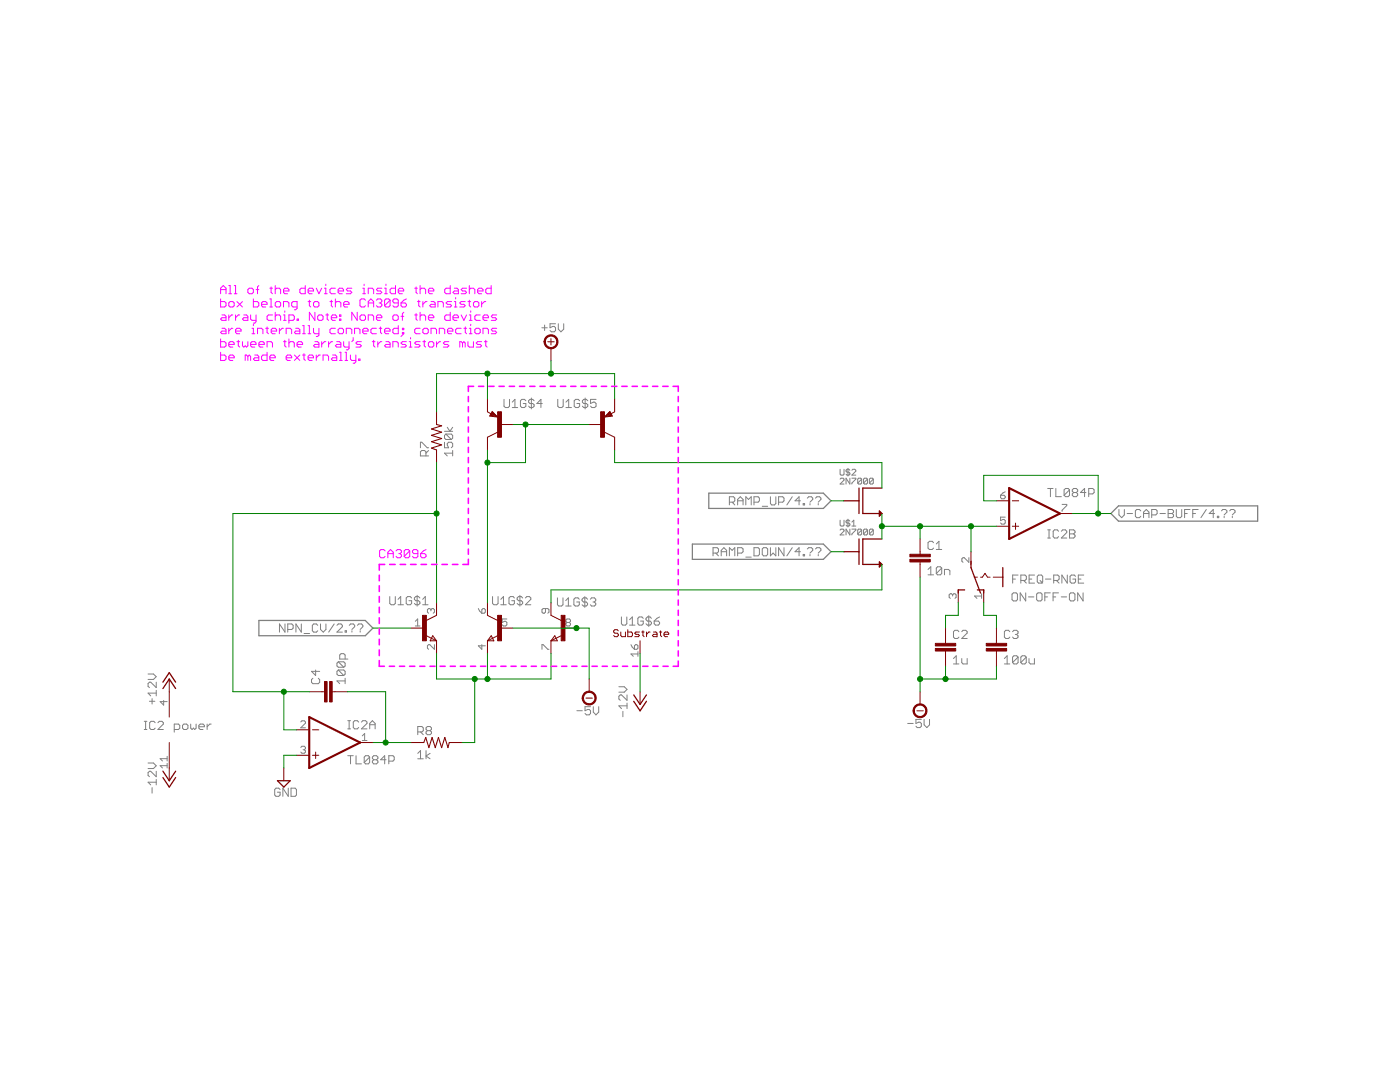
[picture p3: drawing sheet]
<svg xmlns="http://www.w3.org/2000/svg" width="279mm" height="216mm" viewBox="0 0 279 216" stroke-linecap="round" stroke-linejoin="round" font-family="sans-serif">
<g fill="none" stroke="#808080" stroke-width=".2">
<path d="M100.6 79.7v1.3l.3 .3h.5l.3-.3v-1.3M104.9 80l-.2-.3h-.6l-.2 .3v1l.2 .3h.6l.2-.3v-.5h-.5M106 79.4v2.2M106.6 80l-.3-.3h-.5l-.3 .3v.2l.3 .3h.5l.3 .3v.2l-.3 .3h-.5l-.3-.3M108.1 65.4h1.1M108.7 64.9v1.1M110.9 64.6h-1.1v.8l.5-.3h.3l.3 .3v.6l-.3 .2h-.6l-.2-.2M111.3 79.7v1.3l.3 .3h.5l.3-.3v-1.3M111.4 64.6v1.1l.6 .5 .5-.5v-1.1M115.7 80l-.3-.3h-.5l-.3 .3v1l.3 .3h.5l.3-.3v-.5h-.6M116.8 79.4v2.2M117.3 80l-.3-.3h-.5l-.3 .3v.2l.3 .3h.5l.3 .3v.2l-.3 .3h-.5l-.3-.3"/>
<path d="M119 79.7h-1.1v.8l.5-.3h.3l.3 .3v.5l-.3 .3h-.6l-.2-.3M83.9 89.3v-1.1h.3l1.1 1.1h.2M85 91v-.9l-.3-.2h-.5l-.3 .2v.9h1.6M85.5 89.9l-.5 .5M88.7 88.2v1.1h.8l-.2-.5v-.3l.2-.3h.6l.2 .3v.6l-.2 .2M88.7 86.1h1.6M89 86.6h1.1l.2 .3v.5l-.2 .3M89 86.6l-.3 .3v.5l.3 .3h1.1M89 86.6l1.1 1.1M89.3 85.3l.5 .8 .5-.8M90.3 90.4h-1.6l.6 .6M90.3 89.9v1.1"/>
<path d="M102.2 81.3h1.1M102.2 80.2l.6-.5v1.6M108.2 80.5h-1.1l.8-.8v1.6M112.9 81.3h1.1M112.9 80.2l.6-.5v1.6M147.2 99.9h1.1M153.8 99.1v1.4l.2 .3h.6l.2-.3v-1.4M158.1 99.1l-1.1 1.7M159.7 99.9h-1l.8-.8v1.7M161.1 99.4l.3-.3h.5l.3 .3v.3l-.6 .5M162.8 99.4l.2-.3h.6l.2 .3v.3l-.5 .5M167.7 93.6v1l.2 .2h.4l.1-.2v-1"/>
<path d="M167.7 95.6l.2-.2h.4l.1 .2v.2l-.7 .8h.7M169.2 93.5v1.5M169.6 93.8l-.2-.2h-.4l-.2 .2 .2 .4h.4l.2 .2-.2 .4h-.4l-.2-.2M169.6 95.4v1.2l-.8-1.2v1.2M170 93.8l.2-.2h.4l.2 .2v.2l-.8 .8h.8M170 95.4h.8v.2l-.8 .8v.2M172 95.6l-.2-.2h-.4l-.2 .2v.8M172 95.6v.8l-.2 .2h-.4l-.2-.2M172 95.6l-.8 .8M173.1 95.6l-.2-.2h-.4l-.2 .2v.8M173.1 95.6v.8l-.2 .2h-.4l-.2-.2M173.1 95.6l-.8 .8"/>
<path d="M174.3 95.6l-.2-.2h-.4l-.2 .2v.8M174.3 95.6v.8l-.2 .2h-.4l-.2-.2M174.3 95.6l-.8 .8M199.7 98.8h.7l.2 .3v.2l-.2 .2h-.5l-.2-.2zM200.6 98.1l-.9 .7M209.1 97.5h1.1M209.6 97.5v1.6M210.7 97.5v1.6h1.1M213.4 97.7v1.1l-.2 .3h-.6l-.2-.3M213.4 97.7l-.2-.2h-.6l-.2 .2v1.1M213.4 97.7l-1 1.1M214.3 98.3l-.3-.3v-.3l.3-.2h.5l.3 .2v.3l-.3 .3"/>
<path d="M214.3 98.3l-.3 .3v.2l.3 .3h.5l.3-.3v-.2l-.3-.3M214.3 98.3h.5M216.7 98.3h-1.1l.9-.8v1.6M217.3 98.6h.8l.3-.3v-.6l-.3-.2h-.8v1.6M77.8 119v1.4l.3 .3h.5l.3-.3v-1.4M79.4 119.6l.6-.6v1.7M82.1 119.3l-.2-.3h-.6l-.2 .3v1.1l.2 .3h.6l.2-.3v-.5h-.5M83.2 118.8v2.1M83.8 119.3l-.3-.3h-.5l-.3 .3v.3l.3 .3h.5l.3 .2v.3l-.3 .3h-.5l-.3-.3M84.3 119.6l.6-.6v1.7M98.3 119v1.4l.3 .3h.5l.3-.3v-1.4M99.9 119.6l.6-.6v1.7"/>
<path d="M102.7 119.3l-.3-.3h-.5l-.3 .3v1.1l.3 .3h.5l.3-.3v-.5h-.6M103.8 118.8v2.1M104.3 119.3l-.3-.3h-.5l-.3 .3v.3l.3 .3h.5l.3 .2v.3l-.3 .3h-.5l-.3-.3M104.9 119.3l.2-.3h.6l.2 .3v.3l-1 1.1h1M111.3 119.3v1.4l.2 .2h.6l.3-.2v-1.4M112.9 119.8l.5-.5v1.6M115.6 119.6l-.3-.3h-.5l-.3 .3v1.1l.3 .2h.5l.3-.2v-.6h-.5M116.7 119v2.2M117.3 119.6l-.3-.3h-.6l-.2 .3v.2l.2 .3h.6l.3 .3v.3l-.3 .2h-.6l-.2-.2M117.8 119.6l.3-.3h.5l.3 .3v.2l-.3 .3M142.3 110.4h.8l.3-.3v-.6l-.3-.2h-.8v1.6M142.8 110.4l.6 .5"/>
<path d="M143.9 110.9v-1.1l.6-.5 .5 .5v1.1M143.9 110.1h1.1M145.6 100.2h.8l.2-.3v-.5l-.2-.3h-.8v1.7M145.6 110.9v-1.6l.5 .5 .5-.5v1.6M146.1 100.2l.5 .6M147.2 100.8v-1.1l.5-.6 .6 .6v1.1M147.2 110.4h.8l.3-.3v-.6l-.3-.2h-.8v1.6M148.8 100.8v-1.7l.6 .6 .5-.6v1.7M148.8 111.2h1.1M150.5 100.2h.8l.3-.3v-.5l-.3-.3h-.8v1.7M150.5 109.3h.8l.3 .2v1.1l-.3 .3h-.8zM152.1 101h1.1"/>
<path d="M152.4 109.3h.5l.3 .2v1.1l-.3 .3h-.5l-.3-.3v-1.1zM153.8 109.3v1.6l.5-.5 .5 .5v-1.6M155.4 100.2h.8l.3-.3v-.5l-.3-.3h-.8v1.7M156.5 109.3v1.6l-1.1-1.6v1.6M158.1 109.3l-1.1 1.6M159.7 110.1h-1l.8-.8v1.6M160.3 100.5h.3v.3h-.3zM160.3 110.6h.3v.3h-.3zM161.1 109.5l.3-.2h.5l.3 .2v.3l-.6 .6M161.6 100.5v.3M161.6 110.6v.3M162.8 109.5l.2-.2h.6l.2 .2v.3l-.5 .6"/>
<path d="M163.3 100.5v.3M163.3 110.6v.3M167.7 105.8l.2-.2h.4l.1 .2v.2l-.7 .7h.7M167.7 103.8v1l.2 .2h.4l.1-.2v-1M169.2 103.6v1.6M169.6 104l-.2-.2h-.4l-.2 .2 .2 .4h.4l.2 .2-.2 .4h-.4l-.2-.2M169.6 105.6v1.1l-.8-1.1v1.1M170 105.6h.8v.2l-.8 .8v.1M170 105h.8M170 104.2l.4-.4v1.2M172 105.8v.8l-.2 .1h-.4l-.2-.1M172 105.8l-.2-.2h-.4l-.2 .2v.8"/>
<path d="M172 105.8l-.8 .8M173.1 105.8v.8l-.2 .1h-.4l-.2-.1M173.1 105.8l-.2-.2h-.4l-.2 .2v.8M173.1 105.8l-.8 .8M174.3 105.8v.8l-.2 .1h-.4l-.2-.1M174.3 105.8l-.2-.2h-.4l-.2 .2v.8M174.3 105.8l-.8 .8M185.2 113.6l.6-.5v1.6M185.2 114.7h1.1M186.3 108.3l-.3-.3h-.5l-.3 .3v1.1l.3 .2h.5l.3-.2M186.9 109.6h1M186.9 108.5l.5-.5v1.6"/>
<path d="M187.9 113.3v1.1l-.2 .3h-.6l-.2-.3M187.9 113.3l-.2-.2h-.6l-.2 .2v1.1M187.9 113.3l-1 1.1M188.5 114.7v-1.1h.8l.3 .3v.8M190.1 118.7l.3-.2h.2l.2 .2v.5l-.2 .2M190.1 118.7l-.2-.2h-.2l-.3 .2v.5l.3 .2M190.1 118.7v.2M193.4 111.3v.9l-1-.9h-.2l-.2 .2v.5l.2 .2M195.9 118.9h-1.4l.5 .5M195.9 118.5v.9M200.6 103.2h-.9v.7l.5-.2h.2l.2 .2v.5l-.2 .2h-.5l-.2-.2M202 118.6l.2-.3h.6l.3 .3v1.1l-.3 .2h-.6l-.2-.2z"/>
<path d="M202.1 115.5h.5M203.2 114.7h-1.1v1.7M203.7 115.8h.9l.2-.3v-.5l-.2-.3h-.9v1.7M204.3 115.8l.5 .6M204.7 118.3v1.6l-1.1-1.6v1.6M205.3 119.1h1M205.4 115.5h.5M206.5 114.7h-1.1v1.7h1.1M206.9 118.6l.3-.3h.5l.3 .3v1.1l-.3 .2h-.5l-.3-.2zM207 115l.3-.3h.5l.3 .3v1.1l-.3 .3h-.5l-.3-.3zM207.6 115.8l.5 .6M208.5 119.1h.6"/>
<path d="M208.6 115.5h1.1M209.1 107.4h.5M209.1 105.7h.5M209.4 105.7v1.7M209.6 118.3h-1.1v1.6M210.2 119.1h.5M210.3 115.8h.8l.3-.3v-.5l-.3-.3h-.8v1.7M210.8 115.8l.6 .6M211.2 118.3h-1v1.6M211.3 106l-.3-.3h-.6l-.2 .3v1.1l.2 .3h.6l.3-.3M211.8 119.1h1.1M211.8 106l.3-.3h.5l.3 .3v.3l-1.1 1.1h1.1"/>
<path d="M212 100.6h.9v.3l-.9 .9v.2M213 114.7v1.7l-1.1-1.7v1.7M213.4 118.6l.3-.3h.5l.3 .3v1.1l-.3 .2h-.5l-.3-.2zM213.4 105.7h.9l.2 .3v.3l-.2 .2 .2 .3v.3l-.2 .3h-.9zM213.4 106.5h.9M214.7 115l-.3-.3h-.6l-.2 .3v1.1l.2 .3h.6l.3-.3v-.6h-.6M215.2 115.5h.5M216.2 118.3v1.6l-1.1-1.6v1.6M216.3 114.7h-1.1v1.7h1.1M223.3 101.7v1l.6 .6 .5-.6v-1M224.9 102.5h1.1M227.7 101.9l-.3-.2h-.6l-.2 .2v1.1l.2 .3h.6l.3-.3"/>
<path d="M228.2 102.5h1.1M228.2 103.3v-1.1l.6-.5 .5 .5v1.1M229.8 102.7h.9l.2-.2v-.6l-.2-.2h-.9v1.6M231.5 102.5h1.1M233.1 102.5h.8M233.1 101.7h.8l.3 .2v.3l-.3 .3 .3 .2v.3l-.3 .3h-.8zM234.8 101.7v1.3l.2 .3h.6l.2-.3v-1.3M236.4 102.5h.5M237.5 101.7h-1.1v1.6M238 102.5h.6M239.1 101.7h-1.1v1.6M240.7 101.7l-1 1.6"/>
<path d="M242.4 102.5h-1.1l.8-.8v1.6M243 103h.2v.3h-.2zM243.8 101.9l.2-.2h.6l.3 .2v.3l-.6 .5M244.3 103v.3M245.4 101.9l.3-.2h.5l.3 .2v.3l-.6 .5M245.9 103v.3M29.5 134.5h1.1l.6 .5-.6 .6h-1.1M29.8 139.9h1.1M30.4 139.4v1.1M31.2 138.3h-1.7l.6 .6M31.2 136.1v1.1l-1.1-1.1h-.3l-.3 .3v.5l.3 .3M31.2 137.8v1.1"/>
<path d="M32.7 139.8v.9l-.7-.7h1.4M56.9 124.5v1.6l-1.1-1.6v1.6M57.4 125.6h.8l.3-.3v-.5l-.3-.3h-.8v1.6M60.1 124.5v1.6l-1-1.6v1.6M60.7 126.4h1.1M62.4 135.3l-.2 .3v.5l.2 .3h1.1l.3-.3v-.5l-.3-.3M63 133.7v1.1l-.8-.8h1.6M63.4 124.8l-.3-.3h-.5l-.3 .3v1.1l.3 .2h.5l.3-.2M64 124.5v1.1l.5 .5 .5-.5v-1.1M66.7 124.5l-1.1 1.6M67.2 124.8l.3-.3h.6l.2 .3v.3l-1.1 1h1.1M67.5 132.1h1.1l.3 .2v.6l-.3 .2"/>
<path d="M67.5 133.7h1.1l.3 .3v.5l-.3 .3M67.5 133.7l-.3 .3v.5l.3 .3h1.1M67.5 132.1l-.3 .2v.6l.3 .2h1.1M67.5 133.7l1.1 1.1M67.5 132.1l1.1 1M68.9 135.9h-1.7l.6 .5M68.9 125.9h.3v.2h-.3zM68.9 131.5v-.8l-.3-.3h-.5l-.3 .3v.8h1.6M68.9 135.3v1.1M69.7 124.8l.3-.3h.5l.3 .3v.3l-.6 .5M70.2 125.9v.2M71.3 124.8l.3-.3h.6l.2 .3v.3l-.5 .5"/>
<path d="M71.9 125.9v.2M79.4 120.7h1.1M82.9 124l.5-.5v1.4M82.9 124.9h.9M84.3 120.7h1.1M86 121.7l.2-.3h.3l.2 .3v.4l-.2 .3M86 121.7l-.2-.3h-.3l-.2 .3v.4l.2 .3M86 121.7v.2M86.7 128.6v1l-.9-1h-.3l-.2 .3v.4l.2 .3M95.5 121.4l.7 1M96.2 121.7l.2-.3h.2l.3 .3v.4l-.3 .3h-.4zM96.2 128.6v1l-.7-.7h1.4"/>
<path d="M99.9 120.7h1.1M101.2 123.5h-1v.7l.5-.2h.2l.3 .2v.5l-.3 .2h-.4l-.3-.2M108.2 129.6v-1h.2l.9 1h.3M108.9 121.4v.7l-.3 .3h-.2l-.2-.3v-.4l.2-.3h.9l.3 .3v.4l-.3 .3M112.9 120.9h1.1M113.2 124.2l-.3 .2v.3l.3 .2h.4l.3-.2v-.3l-.3-.2M113.2 124.2l-.3-.2v-.3l.3-.2h.4l.3 .2v.3l-.3 .2M113.2 124.2h.4M118.3 120.1h.3M118.6 120.1l.3 .3v.3l-.3 .2h-.5l-.3-.2M123.5 137h1.1l.5 .6-.5 .5h-1.1M124 123.1v1.4l.3 .2h.5l.3-.2v-1.4"/>
<path d="M125.1 138.7v1l-1.1-1h-.2l-.3 .2v.6l.3 .2M125.6 124.7h1.1M125.6 123.7l.6-.6v1.6M125.9 128.6l.7 1M126.9 128.6h.2l.2 .3v.4l-.2 .3h-.5v-.7zM127.3 130.5h-1.4l.5 .5M127.3 130v1M128.4 123.4l-.3-.3h-.5l-.3 .3v1.1l.3 .2h.5l.3-.2v-.6h-.6M129.5 122.9v2.1M130 123.4l-.3-.3h-.5l-.3 .3v.3l.3 .2h.5l.3 .3v.3l-.3 .2h-.5l-.3-.2M130.6 123.9h.8l.2 .3v.3l-.2 .2h-.6l-.2-.2zM131.6 123.1l-.5 .3-.5 .5"/>
<path d="M190.3 131.4l.5-.5v1.6M190.3 132.5h1.1M191.4 126l-.3-.2h-.5l-.3 .2v1.1l.3 .3h.5l.3-.3M191.9 131.4v.8l.3 .3h.8v-1.1M191.9 126l.3-.2h.5l.3 .2v.3l-1.1 1.1h1.1M200.4 132.5h1.1M200.4 131.4l.6-.5v1.6M201.5 126l-.2-.2h-.6l-.3 .2v1.1l.3 .3h.6l.2-.3M202.1 126l.3-.2h.5l.3 .2v.3l-.3 .3M202.6 126.6h.3M202.9 126.6l.3 .3v.2l-.3 .3h-.5l-.3-.3M203.2 131.1v1.1l-.3 .3h-.5l-.3-.3"/>
<path d="M203.2 131.1l-.3-.2h-.5l-.3 .2v1.1M203.2 131.1l-1.1 1.1M204.8 131.1v1.1l-.3 .3h-.5l-.3-.3M204.8 131.1l-.3-.2h-.5l-.3 .2v1.1M204.8 131.1l-1.1 1.1M205.4 131.4v.8l.2 .3h.8v-1.1M28.8 145.6h.5M28.8 143.9h.5M29.1 143.9v1.7M29.5 152.3h1.1l.6 .5-.6 .6h-1.1M30.4 157.2v1.1M31 144.2l-.3-.3h-.6l-.2 .3v1.1l.2 .3h.6l.3-.3"/>
<path d="M31.2 153.9v1.1l-1.1-1.1h-.3l-.3 .3v.5l.3 .3M31.2 155.5v1.1M31.2 156.1h-1.7l.6 .5M31.5 144.2l.3-.3h.5l.3 .3v.3l-1.1 1.1h1.1M33.4 152.8h-1.4l.4 .4M33.4 150.9v.9M33.4 152.3v.9M33.4 151.4h-1.4l.4 .4M34.8 145.6h.8l.3-.3v-.6l-.3-.2h-.8v1.6M36.4 144.7l.3-.2h.5l.3 .2v.6l-.3 .3h-.5l-.3-.3zM38.1 144.5v.8l.2 .3 .3-.3 .3 .3 .2-.3v-.8M39.7 145h1.1v-.3l-.3-.2h-.5l-.3 .2v.6l.3 .3h.5"/>
<path d="M41.3 144.5v1.1M42.1 144.5h-.2l-.6 .5M55.9 157.5l-.3-.2h-.5l-.3 .2v1.1l.3 .3h.5l.3-.3v-.5h-.5M57.5 157.3v1.6l-1-1.6v1.6M58.1 157.3h.8l.3 .2v1.1l-.3 .3h-.8zM60 144.1l.3-.3h.4l.3 .3v.2l-1 .9h1M60 149.1l.3-.2h.4l.3 .2v.3l-.3 .2M60.5 149.6h.2M60.7 149.6l.3 .2v.3l-.3 .2h-.4l-.3-.2M69.4 150.8h1.1M69.4 145.4h.6M69.4 143.8h.6"/>
<path d="M69.7 143.8v1.6M70 150.8v1.6M71.1 150.8v1.6h1M71.6 144.1l-.3-.3h-.5l-.3 .3v1.1l.3 .2h.5l.3-.2M72.1 144.1l.3-.3h.6l.2 .3v.3l-1.1 1h1.1M72.3 146.8l.5-.4v1.4M72.3 147.8h.9M73.8 151.1l-.3-.3h-.5l-.3 .3v1M73.8 151.1v1l-.3 .3h-.5l-.3-.3M73.8 151.1l-1.1 1M73.8 145.4v-1l.5-.6 .6 .6v1M73.8 144.6h1.1"/>
<path d="M74.6 151.6l-.3-.3v-.2l.3-.3h.5l.3 .3v.2l-.3 .3M74.6 151.6l-.3 .3v.2l.3 .3h.5l.3-.3v-.2l-.3-.3M74.6 151.6h.5M77 151.6h-1l.8-.8v1.6M77.6 151.9h.8l.3-.3v-.5l-.3-.3h-.8v1.6M83.4 146h.8l.3-.2v-.6l-.3-.2h-.8v1.6M83.4 150.3l.5-.5v1.6M83.4 151.4h1.1M83.9 146l.6 .6M85 149.8v1.6M85.3 145.8l-.3-.3v-.3l.3-.2h.5l.3 .2v.3l-.3 .3M85.3 145.8l-.3 .2v.3l.3 .3h.5l.3-.3v-.3l-.3-.2"/>
<path d="M85.3 145.8h.5M85.8 150.3l-.8 .6 .8 .5M115.1 141.8h1.1M117.9 141h-1.1v.8l.5-.2h.3l.3 .2v.6l-.3 .2h-.6l-.2-.2M118.4 141v1.1l.5 .5 .6-.5v-1.1M124.3 141.9v1.1M125.1 140.8h-1.6l.5 .6M125.1 140.3v1.1M181.1 144.4h1.1M183.9 143.6h-1.1v.8l.5-.3h.3l.3 .3v.5l-.3 .3h-.6l-.2-.3M184.4 143.6v1l.6 .6 .5-.6v-1"/>
</g>
<path d="M141.5 98.4h22.8l1.5 1.5-1.5 1.6h-22.8zM138.2 108.6h26.1l1.5 1.5-1.5 1.5h-26.1zM221.7 102.5l1.5-1.6h27.8v3.1h-27.8zM51.7 123.8h21.2l1.5 1.5-1.5 1.6h-21.2z" fill="none" stroke="#808080" stroke-width=".25"/>
<g fill="none" stroke="#800000" stroke-width=".2">
<path d="M97.3 79.6v2.6l.7 .4M109.3 68.2h1.3M110 67.6v1.2M110 69.5v2.5M122.7 79.6v2.6l-.8 .4M87.1 82.2v2.5M87.1 89.8v2.5M98.2 82.1l1.1 1.1-1.6-.2zM99.3 86.2l-2 1v2.6M99.8 84.7h2.6M117.6 84.7h2.5M120.6 86.2l2.1 1v2.6"/>
<path d="M121.7 82.1l.5 .9-1.6 .2zM198.9 99.9h2.5M202 99.9h1.3M183.6 107.5v3.1M183.6 112.1v3.1M191.2 117.7v2.5M193.8 110.1v2.5M194.4 115.2h.7M195.7 115.2h.4l.5-.8 .5 .8h.5M196.3 117.7v2.5M198.2 115.2h1.9M198.9 105h2.5"/>
<path d="M202 105h1.3M202.7 104.4v1.2M211.5 102.5h2.6M33.8 135.5v7.6M61.7 138h3.1M66.3 138h3M82 125.3h2.6M85.1 126.9l2 1M86.4 126.9l.7 1h-1.2zM87.1 120.2v2.6l-2 1M87.1 127.9v2.5M97.3 120.2v2.6l2 1"/>
<path d="M97.3 127.9v2.5M98 126.9l.6 1h-1.3zM99.3 126.9l-2 1M99.8 125.3h2.6M110 120.2v2.6l2 1M110 127.9v2.5M110.7 126.9l.5 1h-1.2zM112 126.9l-2 1M112.5 125.3h2.5M116.9 139.3h1.3M117.6 135.5v2.5M123.4 125.9l-.2-.3h-.5l-.2 .3v.2l.2 .2h.5l.2 .3v.2l-.2 .2h-.5l-.2-.2"/>
<path d="M123.9 126.1v.7l.2 .2h.7v-.9M125.3 125.6v1.4h.7l.2-.2v-.5l-.2-.2h-.7M127.6 126.1h-.7l-.2 .2 .2 .3h.5l.2 .2-.2 .2h-.7M127.7 127.9v2.5M127.7 138v2.6M128.1 126.1h.4M128.3 125.9v.9l.2 .2M129 126.1v.9M129.7 126.1h-.2l-.5 .5M130.4 126.1h.5l.2 .2v.7h-.7l-.2-.2 .2-.2h.7M131.6 126.1h.5M131.8 125.9v.9l.3 .2"/>
<path d="M132.5 126.6h1v-.3l-.3-.2h-.4l-.3 .2v.5l.3 .2h.4M183.6 138v2.6M188.7 125.3v3.1M188.7 129.9v3M198.9 125.3v3.1M198.9 129.9v3M33.8 148.2v7.6M56.6 153.2v2.6M59.2 150.7h2.5M59.2 145.6h2.5M62.4 150.7h1.2M62.4 145.6h1.2"/>
<path d="M63 150.1v1.2M71.9 148.2h2.5M82 148.2h2.6M89.7 148.2h2.5M183 141.8h1.3"/>
</g>
<g fill="#800000" stroke="#800000" stroke-width=".2">
<path d="M84.3 122.8h.8v5.1h-.8z"/>
<path d="M99.3 122.8h.8v5.1h-.8z"/>
<path d="M112 122.8h.8v5.1h-.8z"/>
<path d="M99.3 82.2h.8v5h-.8z"/>
<path d="M119.9 82.2h.7v5h-.7z"/>
<path d="M181.6 111.6h4.1v.5h-4.1z"/>
<path d="M181.6 110.6h4.1v.5h-4.1z"/>
<path d="M186.7 129.4h4v.5h-4z"/>
<path d="M186.7 128.4h4v.5h-4z"/>
<path d="M196.8 129.4h4.1v.5h-4.1z"/>
<path d="M196.8 128.4h4.1v.5h-4.1z"/>
<path d="M65.8 136h.5v4.1h-.5z"/>
<path d="M64.8 136h.5v4.1h-.5z"/>
</g>
<g fill="none" stroke="#800000" stroke-width=".25">
<path d="M98.3 82.8h.4l-.4-.3-.3 .4 1.1 .2-.8-.8-.4 .6M121.6 82.8h-.3l.3-.3 .3 .4-1 .2 .7-.8 .4 .6M168.4 99.9h3M171.4 97.4v5.1M176 97.4h-3.8v5.1h3.8M168.4 110.1h3M171.4 107.5v5.1M175.5 112.1l.5 .5-.5 .5zM175.5 102l.5 .5-.5 .5zM175.7 112.4l-.2 .2 .2 .3M175.7 102.2l-.2 .3 .2 .2M176 107.5h-3.8v5.1h3.8"/>
<path d="M192.5 117.7h-1.3v.6M193.8 112v1.3l1.9 5M195.1 117.7h1.2v.6M200.1 113.3v3.8M32.5 137.4l1.3-1.9 1.3 1.9M32.5 136.1l1.3-1.9 1.3 1.9M126.5 138.7l1.2 1.9 1.3-1.9M126.5 139.9l1.2 1.9 1.3-1.9M32.5 153.9l1.3 1.9 1.3-1.9M32.5 155.2l1.3 1.9 1.3-1.9M55.4 155.8h2.5l-1.3 1.3z"/>
</g>
<g fill="#800000" stroke="#800000" stroke-width=".2">
<path d="M108.9 67.2a1.4 1.4 0 0 1 2.3 .3 1.4 1.4 0 0 1-.9 2.1 1.4 1.4 0 0 1-1.7-1.4h.2a1.15 1.15 0 0 1 1.6-1.1 1.15 1.15 0 0 1 .3 1.9 1.15 1.15 0 0 1-1.8-.5l-.1-.3h-.2z" fill-rule="evenodd"/>
<path d="M116.6 138.3a1.4 1.4 0 0 1 2.2 .3 1.4 1.4 0 0 1-.8 2 1.4 1.4 0 0 1-1.8-1.3h.2a1.15 1.15 0 0 1 1.6-1.1 1.15 1.15 0 0 1 .3 1.9 1.15 1.15 0 0 1-1.8-.5l-.1-.3h-.2z" fill-rule="evenodd"/>
<path d="M182.6 140.9a1.4 1.4 0 0 1 2.2 .2 1.4 1.4 0 0 1-.8 2.1 1.4 1.4 0 0 1-1.8-1.4h.3a1.14 1.14 0 0 1 1.7-.9 1.14 1.14 0 0 1 .1 1.9 1.14 1.14 0 0 1-1.8-.7v-.3h-.3z" fill-rule="evenodd"/>
</g>
<path d="M87.1 84.7l1 .3-2 .6 2 .6-2 .7 2 .6-2 .6 2 .7-2 .6 1 .4M84.6 148.2l.4-1 .6 2 .6-2 .7 2 .6-2 .6 2 .7-2 .6 2 .3-1" fill="none" stroke="#800000" stroke-width=".21"/>
<path d="M201.4 97.4l10.1 5.1-10.1 5zM61.7 143.1l10.2 5.1-10.2 5z" fill="none" stroke="#800000" stroke-width=".42"/>
<g fill="none" stroke="#008000" stroke-width=".2">
<path d="M97.3 74.5v5.1M110 72v2.5M122.7 79.6v-5.1h-35.6v7.7M87.1 92.3v27.9M97.3 89.8v30.4M102.4 84.7h15.2M104.9 84.7v7.6h-7.6M122.7 89.8v2.5h53.3v5.1M165.8 99.9h2.6M198.9 99.9h-2.6v-5.1h22.9v7.7M87.1 102.5h-40.6v35.5h15.2M165.8 110.1h2.6"/>
<path d="M176 112.6v5.1h-66v2.5M176 102.5v5M176 105h22.9M183.6 105v2.5M183.6 115.2v22.8M193.8 105v5.1M214.1 102.5h7.6M56.6 138v7.6h2.6M69.3 138h7.7v10.2M74.4 125.3h7.6M87.1 130.4v5.1h22.9v-5.1M94.7 135.5v12.7h-2.5"/>
<path d="M97.3 130.4v5.1M102.4 125.3h15.2v10.2M127.7 130.4v7.6M188.7 132.9v2.6M191.2 120.2v2.6h-2.5v2.5M196.3 120.2v2.6h2.6v2.5M198.9 132.9v2.6h-15.3M59.2 150.7h-2.6v2.5M74.4 148.2h7.6"/>
</g>
<g fill="#008000" stroke="#008000" stroke-width=".2">
<circle cx="104.9" cy="84.7" r=".51"/>
<circle cx="97.3" cy="92.3" r=".51"/>
<circle cx="97.3" cy="135.5" r=".51"/>
<circle cx="94.7" cy="135.5" r=".51"/>
<circle cx="115" cy="125.3" r=".51"/>
<circle cx="188.7" cy="135.5" r=".51"/>
<circle cx="183.6" cy="135.5" r=".51"/>
<circle cx="110" cy="74.5" r=".51"/>
<circle cx="97.3" cy="74.5" r=".51"/>
<circle cx="176" cy="105" r=".51"/>
<circle cx="183.6" cy="105" r=".51"/>
<circle cx="193.8" cy="105" r=".51"/>
<circle cx="77" cy="148.2" r=".51"/>
<circle cx="87.1" cy="102.5" r=".51"/>
<circle cx="56.6" cy="138" r=".51"/>
<circle cx="219.2" cy="102.5" r=".51"/>
</g>
<g fill="none" stroke="#f0f" stroke-width=".32">
<path d="M93.5 79.1v1M94.5 77.1h-1v1M95.5 77.1h1M97.6 77.1h1M99.6 77.1h1M101.6 77.1h1.1M103.7 77.1h1M105.7 77.1h1.1M107.8 77.1h1M109.8 77.1h1M111.8 77.1h1.1M113.9 77.1h1"/>
<path d="M115.9 77.1h1.1M118 77.1h1M120 77.1h1.1M122.1 77.1h1M124.1 77.1h1.1M126.2 77.1h1M128.2 77.1h1M130.2 77.1h1.1M132.3 77.1h1M134.3 77.1h1.1v1M135.4 79.1v1M93.5 81.2v1"/>
<path d="M93.5 83.2v1M93.5 85.2v1M93.5 87.2v1.1M93.5 89.3v1M93.5 91.3v1M93.5 93.3v1.1M93.5 95.4v1M93.5 97.4v1M93.5 99.4v1.1M135.4 81.2v1M135.4 83.2v1M135.4 85.2v1"/>
<path d="M135.4 87.2v1.1M135.4 89.3v1M135.4 91.3v1M135.4 93.3v1.1M135.4 95.4v1M135.4 97.4v1M135.4 99.4v1.1M75.7 114.8v1.1M75.7 116.9v1.1M75.7 119v1.2M76.8 112.6h-1.1v1.2M77.8 112.6h1.1"/>
<path d="M79.9 112.6h1M81.9 112.6h1.1M84 112.6h1.1M86.1 112.6h1.1M88.2 112.6h1.1M90.3 112.6h1.1M93.5 111.6v1h-1.1M93.5 101.5v1M93.5 103.5v1M93.5 105.5v1M93.5 107.5v1.1M93.5 109.6v1"/>
<path d="M135.4 101.5v1M135.4 103.5v1M135.4 105.5v1.1M135.4 107.5v1.1M135.4 109.6v1M135.4 111.6v1M135.4 113.6v1.1M135.4 115.7v1M135.4 117.7v1M135.4 119.7v1.1M75.7 131.8v1.1h1M75.7 121.2v1.1"/>
<path d="M75.7 123.3v1.1M75.7 125.4v1.2M75.7 127.6v1.1M75.7 129.7v1.1M77.7 132.9h1M79.7 132.9h1.1M81.7 132.9h1.1M83.8 132.9h1M85.8 132.9h1M87.8 132.9h1M89.9 132.9h1M91.9 132.9h1"/>
<path d="M93.9 132.9h1M95.9 132.9h1M97.9 132.9h1.1M99.9 132.9h1.1M102 132.9h1M104 132.9h1M106 132.9h1M108.1 132.9h1M110.1 132.9h1M112.1 132.9h1M114.1 132.9h1M116.1 132.9h1.1"/>
<path d="M118.2 132.9h1M120.2 132.9h1M122.2 132.9h1M124.2 132.9h1M126.3 132.9h1M128.3 132.9h1M130.3 132.9h1M132.3 132.9h1M135.4 121.8v1M135.4 123.8v1M135.4 125.8v1.1M135.4 127.8v1.1"/>
<path d="M135.4 129.9v1M135.4 131.9v1h-1.1"/>
</g>
<g fill="none" stroke="#f0f" stroke-width=".2">
<path d="M44 58.6v-1.1l.6-.5 .5 .5v1.1M44 59.6v1.7h.8l.3-.3v-.5l-.3-.3h-.8M44 57.8h1.1M45.7 57h.2v1.6M45.7 58.6h.5M46.8 57h.2v1.6M46.8 58.6h.5M49.5 57.8l.2-.3h.6l.3 .3v.5l-.3 .3h-.6l-.2-.3zM50.6 59.6v1.7h.8l.2-.3v-.5l-.2-.3h-.8M51.1 57.8h.5M51.6 57l-.2 .3v1.3M53.8 57.5h.6"/>
<path d="M53.8 59.6h.3v1.7M54.1 57.3v1l.3 .3M54.9 57.8l.3-.3h.6l.2 .3v.8M54.9 57v1.6M56.6 58.1h1.1v-.3l-.3-.3h-.6l-.2 .3v.5l.2 .3h.6M60.9 57v1.6h-.8l-.3-.3v-.5l.3-.3h.8M61.5 58.1h1.1v-.3l-.3-.3h-.6l-.2 .3v.5l.2 .3h.6M61.7 59.9v1.1l.3 .3M63.1 57.5l.5 1.1 .6-1.1M64.7 58.6h.6M64.7 57.5h.3v1.1M65 56.7v.3"/>
<path d="M66.1 59.9v1.1l.3 .3M66.9 57.5h-.8l-.3 .3v.5l.3 .3h.8M66.9 59.6v1.7M67.5 58.1h1.1v-.3l-.3-.3h-.5l-.3 .3v.5l.3 .3h.5M70.2 57.5h-.8l-.3 .3 .3 .3h.5l.3 .2-.3 .3h-.8M72.4 58.6h.5M72.4 57.5h.3v1.1M72.7 56.7v.3M72.9 59.9l-.2-.3h-.6l-.3 .3v1.1l.3 .3h.6l.2-.3M73.5 58.6v-1.1h.8l.3 .3v.8M75.1 59.9l.3-.3h.5l.3 .3v.3l-.3 .3M76.2 57.5h-.8l-.3 .3 .3 .3h.5l.3 .2-.3 .3h-.8"/>
<path d="M76.8 58.6h.5M76.8 57.5h.2v1.1M77 56.7v.3M77.9 59.9v1.1l-.3 .3h-.6l-.2-.3M77.9 59.9l-.3-.3h-.6l-.2 .3v1.1M77.9 59.9l-1.1 1.1M78.9 57v1.6h-.8l-.2-.3v-.5l.2-.3h.8M79.5 58.1h1.1v-.3l-.3-.3h-.5l-.3 .3v.5l.3 .3h.5M81.1 59.6l-.5 .3-.6 .6M82.8 57.5h.5M83 57.3v1l.3 .3M83.6 59.9v1.1l.2 .3"/>
<path d="M83.8 57.8l.3-.3h.6l.2 .3v.8M83.8 57v1.6M85.5 58.1h1.1v-.3l-.3-.3h-.5l-.3 .3v.5l.3 .3h.5M89.9 57v1.6h-.9l-.2-.3v-.5l.2-.3h.9M90.7 57.5h.5l.3 .3v.8h-.8l-.3-.3 .3-.2h.8M90.9 59.4v.2M93.1 57.5h-.8l-.3 .3 .3 .3h.5l.3 .2-.3 .3h-.8M93.7 57.8l.2-.3h.6l.3 .3v.8M93.7 57v1.6M93.7 59.9v1.1l.2 .3M95.3 58.1h1.1v-.3l-.3-.3h-.5l-.3 .3v.5l.3 .3h.5M98 57v1.6h-.8l-.3-.3v-.5l.3-.3h.8"/>
<path d="M44 67.6v1.7h.8l.3-.3v-.5l-.3-.3h-.8M44 70.3v1.6h.8l.3-.3v-.5l-.3-.3h-.8M44.3 62.8h.5l.3 .3v.8h-.8l-.3-.2 .3-.3h.8M44.3 65.5h.5l.3 .3v.8h-.8l-.3-.3 .3-.2h.8M45.7 60.5l.2-.3h.6l.2 .3v.5l-.2 .3h-.6l-.2-.3zM45.7 68.7h1v-.2l-.2-.3h-.6l-.2 .3v.5l.2 .3h.6M45.7 71.4h1v-.3l-.2-.3h-.6l-.2 .3v.5l.2 .3h.6M45.7 62.8v1.1M45.7 65.5v1.1M46.5 62.8h-.3l-.5 .6M46.5 65.5h-.3l-.5 .6M47 62.8v1.1"/>
<path d="M47 66.1h1.1v-.3l-.3-.3h-.5l-.3 .3v.5l.3 .3h.5M47.3 60.2l1.1 1.1M47.3 68.2h.5M47.6 67.9v1.1l.2 .3M47.8 62.8h-.2l-.6 .6M48.4 68.2v.8l.3 .3 .2-.3 .3 .3 .3-.3v-.8M48.4 60.2l-1.1 1.1M48.7 62.8h.5l.3 .3v.8h-.8l-.3-.2 .3-.3h.8M49.5 71.1v.8M49.5 71.1l.2-.3 .3 .3v.8M49.5 71.1l-.3-.3h-.3v1.1M50 62.8v.9l.3 .2h.8"/>
<path d="M50 68.7h1.1v-.2l-.3-.3h-.5l-.3 .3v.5l.3 .3h.5M50.3 65.5h.3v1.1M50.3 66.6h.5M50.6 64.7v.3M50.8 70.8h.6l.2 .3v.8h-.8l-.2-.3 .2-.2h.8M51.1 62.8v1.4l-.3 .3h-.2M51.4 66.6v-1.1h.8l.3 .3v.8M51.7 68.7h1v-.2l-.2-.3h-.6l-.2 .3v.5l.2 .3h.6M52.2 60.7h1.1v-.2l-.3-.3h-.5l-.3 .3v.5l.3 .3h.5M53 65.5h.6M53.3 70.3v1.6h-.8l-.3-.3v-.5l.3-.3h.8M53.3 65.2v1.1l.3 .3"/>
<path d="M53.3 69.3v-1.1h.8l.3 .3v.8M53.8 71.4h1.1v-.3l-.2-.3h-.6l-.3 .3v.5l.3 .3h.6M53.8 61.3h.6M54.1 66.1h1.1v-.3l-.3-.3h-.5l-.3 .3v.5l.3 .3h.5M54.4 62.8h-.8l-.3 .3v.6l.3 .2h.8M54.9 62.3v1.6M54.9 63.1l.3-.3h.6l.2 .3v.8M55.2 60.2h.6l.2 .3v.5l-.2 .3h-.6l-.3-.3v-.5zM55.8 65.5v1.1M56.6 65.5h-.3l-.5 .6M56.6 61.3v-1.1h.8l.3 .3v.8M56.6 62.8h.2v1.1"/>
<path d="M56.6 63.9h.5M56.6 68.2h.5M56.8 62v.3M56.8 67.9v1.1l.3 .3M57.1 66.6v-1.1h.8l.3 .3v.8M57.1 71.4h1.1v-.3l-.3-.3h-.5l-.3 .3v.5l.3 .3h.5M57.7 63.9h.8l.2-.2v-.6l-.2-.3h-.8v1.7M57.7 67.6v1.7M57.7 68.5l.2-.3h.6l.2 .3v.8M58.8 70.8l1 1.1M59 65.5h.6l.2 .3v.8h-.8l-.2-.3 .2-.2h.8M59.3 61.3h-.8l-.3-.3v-.5l.3-.3h.8v1.3l-.3 .3h-.2"/>
<path d="M59.3 63.7h.3v.2h-.3zM59.3 68.7h1.1v-.2l-.3-.3h-.5l-.3 .3v.5l.3 .3h.5M59.8 70.8l-1 1.1M60.4 66.6h.5M60.4 65h.3v1.6M60.4 70.8h.5M60.7 70.6v1l.2 .3M61.5 71.4h1.1v-.3l-.3-.3h-.6l-.2 .3v.5l.2 .3h.6M61.5 60.2h.5M61.5 65h.2v1.6M61.5 66.6h.5M62.6 65.5v.8l.2 .3h.8"/>
<path d="M62.8 60.2h.6l.2 .3v.5l-.2 .3h-.6l-.2-.3v-.5zM62.8 62.3v1.6l-1.1-1.6v1.6M62.8 68.2h.6l.2 .3v.8h-.8l-.2-.3 .2-.3h.8M63.1 70.8v1.1M63.6 65.5v1.4l-.2 .2h-.3M63.7 62.8h.5l.3 .3v.6l-.3 .2h-.5l-.3-.2v-.6zM63.9 70.8h-.3l-.5 .6M64.2 68.2v1.1M64.5 71.9v-1.1h.8l.3 .3v.8M65 68.2h-.3l-.5 .5M65 62.8h.6M65.3 62.6v1.1l.3 .2"/>
<path d="M65.6 68.2v1.1M65.8 60.2h.6M66.1 63.4h1.1v-.3l-.3-.3h-.5l-.3 .3v.6l.3 .2h.5M66.4 70.8h.5l.3 .3v.8h-.8l-.3-.3 .3-.2h.8M66.4 68.2h-.3l-.5 .5M66.9 65.5h-.8l-.3 .3v.5l.3 .3h.8M66.9 60.5l.3-.3h.6l.2 .3v.8M67.2 68.2h.6l.2 .3v.8h-.8l-.3-.3 .3-.3h.8M67.8 65.5h.5l.3 .3v.5l-.3 .3h-.5l-.3-.3v-.5zM67.8 62.8h.2v.3h-.2zM67.8 63.7h.2v.2h-.2zM67.8 70.3h.2v1.6"/>
<path d="M67.8 71.9h.5M68.6 60.7h1.1v-.2l-.3-.3h-.6l-.2 .3v.5l.2 .3h.6M68.6 68.2v.8l.2 .3h.9M68.9 70.3h.2v1.6M68.9 71.9h.5M69.1 66.6v-1.1h.8l.3 .3v.8M69.7 68.2v1.3l-.3 .3h-.3M69.9 70.8v.8l.3 .3h.8M70.5 67.4v.5l-.3 .3M70.8 66.6v-1.1h.8l.2 .3v.8M71 70.8v1.4l-.2 .3h-.3M71.3 62.3v1.6l-1.1-1.6v1.6"/>
<path d="M71.6 71.6h.2v.3h-.2zM72.1 68.2h-.8l-.3 .3 .3 .2h.5l.3 .3-.3 .3h-.8M72.1 62.8h.6l.2 .3v.6l-.2 .2h-.6l-.3-.2v-.6zM72.4 66.1h1.1v-.3l-.3-.3h-.5l-.3 .3v.5l.3 .3h.5M73.5 61.3v-1.1l.5-.6 .6 .6v1.1M73.5 63.9v-1.1h.8l.3 .3v.8M73.5 60.5h1.1M74.3 68.2h.5M74.6 67.9v1.1l.2 .3M75.1 63.4h1.1v-.3l-.3-.3h-.5l-.3 .3v.6l.3 .2h.5M75.1 65.5h-.8l-.3 .3v.5l.3 .3h.8M75.4 68.2v1.1"/>
<path d="M75.7 60.5h.2M75.7 65.5h.5M75.9 60.5l.3 .2v.3l-.3 .3h-.5l-.3-.3M75.9 65.2v1.1l.3 .3M76.2 68.2h-.3l-.5 .5M76.8 66.1h1.1v-.3l-.3-.3h-.6l-.2 .3v.5l.2 .3h.6M77 68.2h.6l.3 .3v.8h-.9l-.2-.3 .2-.3h.9M78.4 69.3v-1.1h.8l.3 .3v.8M78.7 62.8h.5l.3 .3v.6l-.3 .2h-.5l-.3-.2v-.6zM79.5 60.5h-.8l-.3-.3v-.3l.3-.3h.5l.3 .3v1.1l-.3 .3h-.5l-.3-.3M79.5 65v1.6h-.8l-.3-.3v-.5l.3-.3h.8M80 60.5h.8l.3 .2v.3l-.3 .3h-.5l-.3-.3z"/>
<path d="M80 63.1h.6M80.3 65.5h.3v.3h-.3zM80.3 66.3h.3v.3h-.3zM80.6 62.3l-.3 .3v1.3M80.6 66.6l-.6 .5M81.1 68.2h-.8l-.3 .3 .3 .2h.5l.3 .3-.3 .3h-.8M81.7 69.3h.5M81.7 68.2h.2v1.1M81.9 67.4v.2M82.8 62.8h.5M83 62.6v1.1l.3 .2M83.3 60.2h.5"/>
<path d="M83.8 62.3v1.6M83.8 63.1l.3-.3h.6l.2 .3v.8M83.8 65.5h-.8l-.2 .3v.5l.2 .3h.8M83.8 68.2h-.8l-.2 .3 .2 .2h.6l.2 .3-.2 .3h-.8M84.4 60.2v1.1M84.4 68.2h.5M84.7 65.5h.5l.3 .3v.5l-.3 .3h-.5l-.3-.3v-.5zM84.7 67.9v1.1l.2 .3M85.2 60.2h-.3l-.5 .5M85.5 63.4h1.1v-.3l-.3-.3h-.5l-.3 .3v.6l.3 .2h.5M85.8 68.2h.5l.3 .3v.5l-.3 .3h-.5l-.3-.3v-.5zM86 60.2h.6l.2 .3v.8h-.8l-.2-.3 .2-.3h.8"/>
<path d="M86 66.6v-1.1h.8l.3 .3v.8M87.1 68.2v1.1M87.4 61.3v-1.1h.8l.3 .3v.8M87.7 66.6v-1.1h.8l.3 .3v.8M87.9 68.2h-.2l-.6 .5M89.3 66.1h1.1v-.3l-.3-.3h-.5l-.3 .3v.5l.3 .3h.5M89.6 68.2h-.8l-.3 .3 .3 .2h.5l.3 .3-.3 .3h-.8M89.9 62.3v1.6h-.9l-.2-.2v-.6l.2-.3h.9M90.1 60.2h-.8l-.3 .3 .3 .2h.6l.2 .3-.2 .3h-.9M90.4 63.4h1.1v-.3l-.3-.3h-.5l-.3 .3v.6l.3 .2h.5M90.7 61.3h.5M90.7 60.2h.2v1.1"/>
<path d="M92 65.5h-.8l-.3 .3v.5l.3 .3h.8M92 62.8l.6 1.1 .5-1.1M92.3 68.5l.3-.3 .2 .3v.8M92.3 68.5l-.3-.3h-.2v1.1M92.3 68.5v.8M92.6 65.5h.5M92.8 60.2h-.8l-.2 .3 .2 .2h.6l.2 .3-.2 .3h-.8M92.9 65.2v1.1l.2 .3M93.4 60.2h.5M93.4 68.2v.8l.3 .3h.8v-1.1M93.7 62.8h.2v1.1M93.7 63.9h.5"/>
<path d="M93.7 65.5h.2v1.1M93.7 66.6h.5M93.9 62v.3M93.9 64.7v.3M94.5 60.5l.3-.3h.5l.3 .3v.5l-.3 .3h-.5l-.3-.3zM95 65.5h.6l.2 .3v.5l-.2 .3h-.6l-.2-.3v-.5zM95.8 62.8h-.8l-.2 .3v.6l.2 .2h.8M96.1 60.2v1.1M96.1 68.2h-.8l-.3 .3 .3 .2h.5l.3 .3-.3 .3h-.8M96.4 63.4h1.1v-.3l-.3-.3h-.5l-.3 .3v.6l.3 .2h.5M96.4 66.6v-1.1h.8l.3 .3v.8M96.7 68.2h.5"/>
<path d="M96.9 67.9v1.1l.3 .3M96.9 60.2h-.2l-.6 .5M99.1 62.8h-.8l-.3 .3 .3 .3h.5l.3 .3-.3 .2h-.8M99.1 65.5h-.8l-.3 .3 .3 .3h.5l.3 .2-.3 .3h-.8M76.9 109.9l-.3-.2h-.6l-.2 .2v1.1l.2 .3h.6l.3-.3M77.4 111.3v-1.1l.5-.5 .6 .5v1.1M77.4 110.5h1.1M79 109.9l.3-.2h.5l.3 .2v.3l-.3 .3M79.6 110.5h.2M79.8 110.5l.3 .2v.3l-.3 .3h-.5l-.3-.3M81.8 109.9l-.3-.2h-.6l-.2 .2v1.1M81.8 109.9v1.1l-.3 .3h-.6l-.2-.3"/>
<path d="M81.8 109.9l-1.1 1.1M83.4 110.5h-.8l-.3-.3v-.3l.3-.2h.5l.3 .2v1.1l-.3 .3h-.5l-.3-.3M83.9 110.5h.9l.2 .2v.3l-.2 .3h-.6l-.3-.3zM85 109.7l-.5 .2-.6 .6"/>
</g>
</svg>
